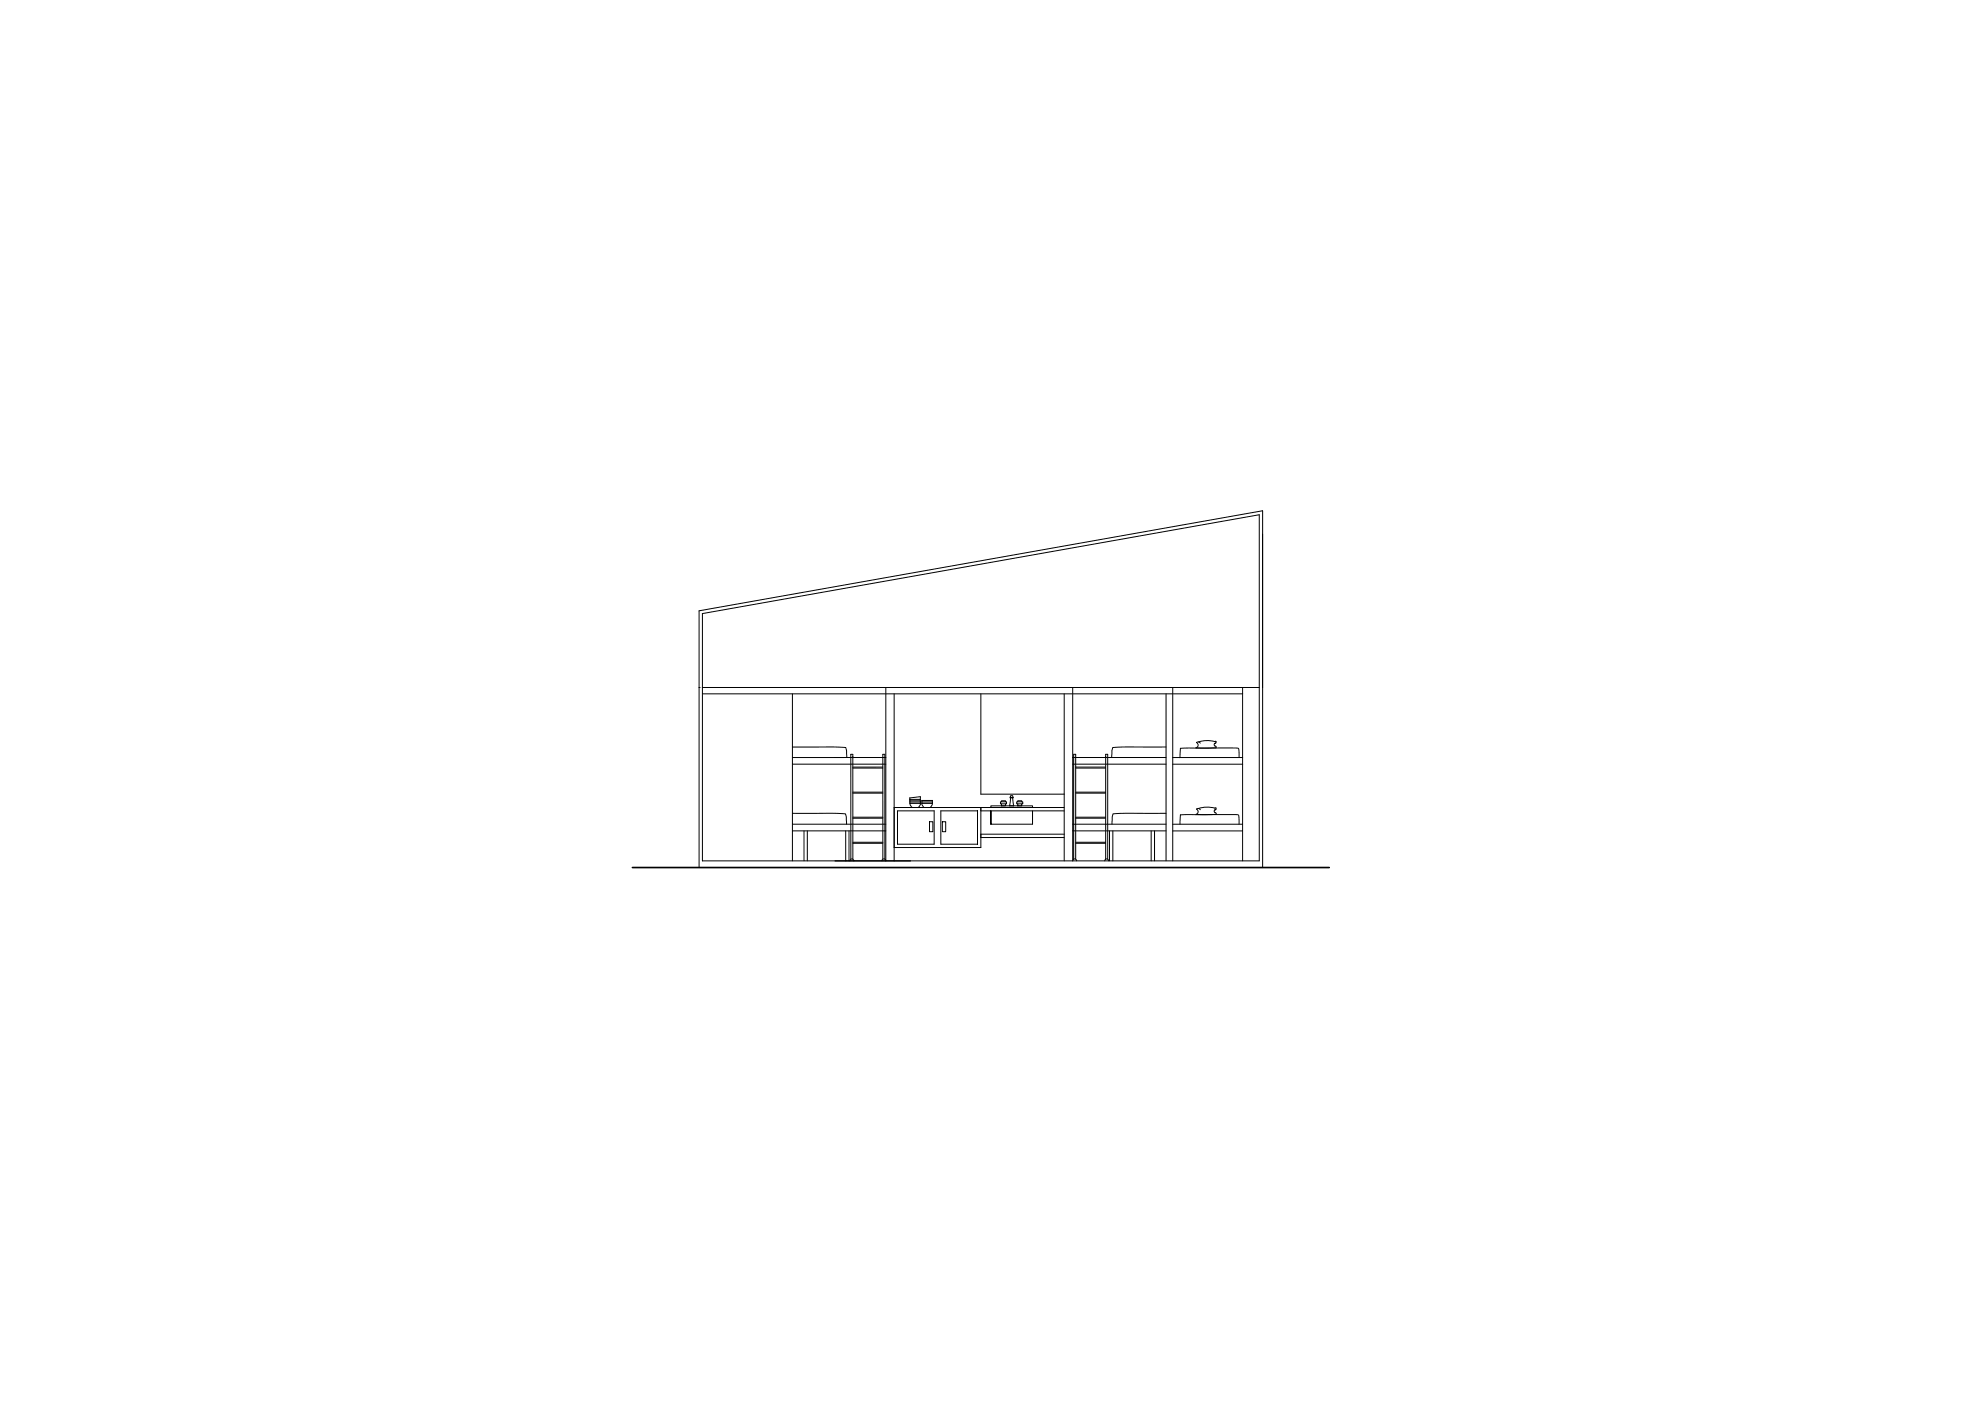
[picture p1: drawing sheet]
<svg xmlns="http://www.w3.org/2000/svg" width="594mm" height="420mm" viewBox="0 0 594 420" stroke-linecap="round" stroke-linejoin="round" font-family="sans-serif">
<!-- layer: prospetto 1 -->
<g fill="none" stroke="#000" stroke-width=".3">
<path d="M378.6 160.2v46M209.6 183.2l169-30v107h-169zM210.6 184l167-29.6v103.8h-167zM209.6 206.2h.1M210.6 206.2h167M237.6 208.1v50.1M265.6 206.2v52M268.1 208.1v50.1M294.1 208.1v30.1h25M319.1 208.1v50.1M321.7 206.2v52M349.7 208.1v50.1"/>
<path d="M351.7 206.2v52M372.6 206.2v52M237.6 249.2h28M237.6 247.2h28M241.1 249.2v9M242.1 249.2v9M253.6 249.2v9M254.6 249.2v9M268.1 254.2h26M269.1 243.2v10h11v-10M282.1 253.2h11M294.1 250.2h25"/>
<path d="M294.1 251.2h25M294.1 242.2h25M294.1 243.2h25M321.7 249.2h28M321.7 247.2h28M332.7 249.2v9M333.7 249.2v9M345.2 249.2v9M346.2 249.2v9M351.7 249.2h20.9M351.7 247.2h20.9"/>
</g>
<!-- layer: MURATURA sezioni - section wall -->
<path d="M250.4 258.2h22.6" fill="none" stroke="#000" stroke-width=".4"/>
<!-- layer: 0 -->
<g fill="none" stroke="#000" stroke-width=".3">
<path d="M210.6 208.1h162M237.6 229.2h28M265.6 227.2h-28M302.9 239.2l.2-.6h.6l.1 .6M302.9 239.2h.9zM303.1 239.2l-.3 2.5M303.7 239.3l.3 2.4M321.7 227.2h28M321.7 229.2h28M351.7 227.2h20.9M351.7 229.2h20.9M268.1 242.2h26v12"/>
<path d="M269.1 243.2h11M278.7 246.4h1.1v3h-1.1zM282.1 253.2v-10h11v10M282.6 246.4h1v3h-1zM297.1 242.2v-.5h12.5v.5M297.1 243.2v4v-4v4h12.5v-4M300.3 240.5v-.4h1.2v.4M300.3 241.1h-.3v-.6h1.9v.6h-.4M300.3 241.1h1.2v.6h-1.2zM302.8 241.7h1.2M305.2 240.5v-.4h1.2v.4M305.2 241.1h-.3v-.6h1.8v.6h-.3"/>
<path d="M305.2 241.1h1.2v.6h-1.2z"/>
</g>
<!-- layer: ARREDI attrezzature - furniture -->
<g fill="none" stroke="#000" stroke-width=".3">
<path d="M237.6 224l16 .2 .3 3M255.7 227.2h9M255.7 230.3h9M255.7 237.6h9.1M255.7 237.9h9.1M264.7 230l-9 .1M322.6 227.2h9M322.6 230.3h9M322.6 230h9M322.6 237.6h9M322.6 237.9h9M349.7 224l-16 .2-.3 3"/>
<path d="M354 224.4l14.9-.1a3.1 3.1 0 0 1 2.6 .3l.1 2.6M354 224.4l-.1 2.8M359.9 222.9l-.5-.4-.6 .2a.83 .83 0 0 1 .5 .8 .83 .83 0 0 1-.7 .8M364.3 222.4l-2.1-.3-2.8 .4M364.6 222.3v.5l-.4 .2M364.6 222.8a.57 .57 0 0 0-.5 .6 .57 .57 0 0 0 .6 .5l-.1 .4h-6M364.6 222.4h-.3M237.6 243.9l15.9 .2 .3 .9 .1 2.2M255.2 257.7l-.1-31.5h.6l.1 31.5M255.7 245.1h9.1M255.7 252.6h9.1M255.8 252.9h9"/>
<path d="M256 258.2a.59 .59 0 0 0-.5-.6 .59 .59 0 0 0-.6 .6M264.8 245.4h-9.1M264.8 257.7l-.1-31.5h.6l.1 31.5M265.6 258.2a.59 .59 0 0 0-.5-.6 .59 .59 0 0 0-.6 .6M321.7 258.2a.59 .59 0 0 1 .6-.6 .59 .59 0 0 1 .6 .6M322 257.7v-31.5h.6v31.5M322.6 245.4h9M322.6 245.1h9M322.6 252.9h9M322.6 252.6h9M331.3 258.2a.59 .59 0 0 1 .6-.6 .59 .59 0 0 1 .6 .6M331.6 257.7v-31.5h.6v31.5"/>
<path d="M349.7 243.9l-15.9 .2-.3 .9v2.2M354 244.4l16.5-.1a.91 .91 0 0 1 1 .3 .91 .91 0 0 1 .1 1v1.6M354 244.4l-.1 2.8M364.3 242.4l-2.1-.3-2.8 .4M364.6 242.3v.4l-.4 .2M364.6 242.8a.58 .58 0 0 0-.5 .6 .58 .58 0 0 0 .6 .5l-.1 .3h-6a.83 .83 0 0 0 .7-.7 .83 .83 0 0 0-.5-.8l.6-.2 .5 .3M364.6 242.3l-.3 .1"/>
</g>
<!-- layer: accessori cucina - kitchen accessories -->
<path d="M272.9 239.7l-.1-.4 3.2-.4-.1 .8M276 239.7h-3.2l.1 .5M276 239.7l-.1 .5M272.9 240.9h3.2l-.3 .7-.5 .6M272.9 240.9l.2 .7 .5 .6M272.9 240.5l-.1-.3h3.2v.3M272.9 240.9l-.1-.4h3.2l-.1 .4M276.5 240.9l-.1-.4h3.2l-.1 .4M276.5 240.5l-.1-.5 3.2 .1-.1 .4M277.2 242.2l-.5-.6-.3-.7h3.2l-.2 .7-.5 .6" fill="none" stroke="#000" stroke-width=".3"/>
<!-- layer: 0 -->
<path d="M189.6 260.2h209" fill="none" stroke="#000" stroke-width=".5"/>
</svg>
